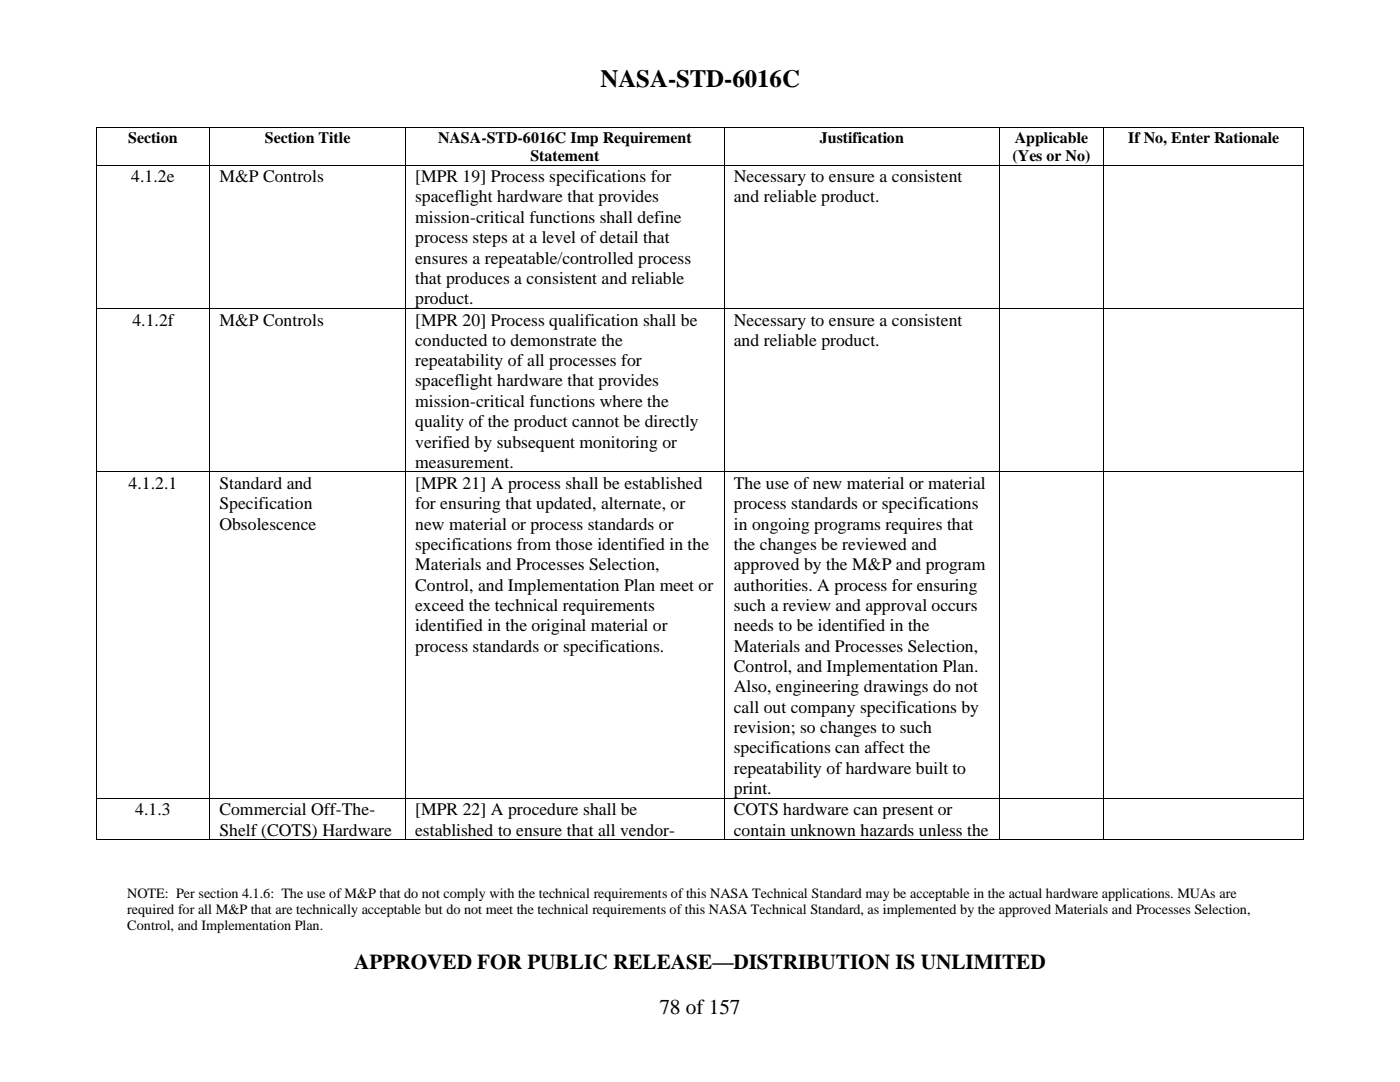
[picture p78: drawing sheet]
<svg xmlns="http://www.w3.org/2000/svg" width="279mm" height="216mm" viewBox="0 0 279 216" stroke-linecap="round" stroke-linejoin="round" font-family="sans-serif">
<defs><g id="words">
<text font-size="5" x="119.8" y="17.3">NASA-STD-6016C</text>
<g font-size="4.2">
<text x="70.7" y="193.4">APPROVED FOR PUBLIC RELEASE—DISTRIBUTION IS UNLIMITED</text>
<text x="131.6" y="202.3">78 of 157</text>
</g>
<g font-size="3.5">
<text x="26.2" y="36.4">4.1.2e</text>
<text x="43.8" y="36.4">M&amp;P Controls</text>
<text x="82.9" y="36.4">[MPR 19] Process specifications for</text>
<text x="82.9" y="40.4">spaceflight hardware that provides</text>
<text x="146.4" y="36.4">Necessary to ensure a consistent</text>
<text x="146.4" y="40.4">and reliable product.</text>
<text x="82.9" y="44.5">mission-critical functions shall define</text>
<text x="82.9" y="48.5">process steps at a level of detail that</text>
<text x="82.9" y="52.6">ensures a repeatable/controlled process</text>
<text x="82.9" y="56.6">that produces a consistent and reliable</text>
<text x="26.4" y="65">4.1.2f</text>
<text x="43.8" y="65">M&amp;P Controls</text>
<text x="82.9" y="60.7">product.</text>
<text x="82.9" y="65">[MPR 20] Process qualification shall be</text>
<text x="146.4" y="65">Necessary to ensure a consistent</text>
<text x="82.9" y="69">conducted to demonstrate the</text>
<text x="146.4" y="69">and reliable product.</text>
<text x="82.9" y="73">repeatability of all processes for</text>
<text x="82.9" y="77.1">spaceflight hardware that provides</text>
<text x="82.9" y="81.2">mission-critical functions where the</text>
<text x="82.9" y="85.2">quality of the product cannot be directly</text>
<text x="82.9" y="89.3">verified by subsequent monitoring or</text>
<text x="82.9" y="93.3">measurement.</text>
<text x="25.7" y="97.6">4.1.2.1</text>
<text x="43.8" y="97.6">Standard and</text>
<text x="43.8" y="101.6">Specification</text>
<text x="82.9" y="97.6">[MPR 21] A process shall be established</text>
<text x="82.9" y="101.6">for ensuring that updated, alternate, or</text>
<text x="146.4" y="97.6">The use of new material or material</text>
<text x="146.4" y="101.6">process standards or specifications</text>
<text x="43.8" y="105.7">Obsolescence</text>
<text x="82.9" y="105.7">new material or process standards or</text>
<text x="146.4" y="105.7">in ongoing programs requires that</text>
<text x="82.9" y="109.8">specifications from those identified in the</text>
<text x="82.9" y="113.8">Materials and Processes Selection,</text>
<text x="146.4" y="109.8">the changes be reviewed and</text>
<text x="146.4" y="113.8">approved by the M&amp;P and program</text>
<text x="82.9" y="117.8">Control, and Implementation Plan meet or</text>
<text x="146.4" y="117.8">authorities. A process for ensuring</text>
<text x="82.9" y="121.9">exceed the technical requirements</text>
<text x="82.9" y="126">identified in the original material or</text>
<text x="146.4" y="121.9">such a review and approval occurs</text>
<text x="146.4" y="126">needs to be identified in the</text>
<text x="82.9" y="130">process standards or specifications.</text>
<text x="146.4" y="130">Materials and Processes Selection,</text>
<text x="146.4" y="134.1">Control, and Implementation Plan.</text>
<text x="146.4" y="138.2">Also, engineering drawings do not</text>
<text x="146.4" y="142.2">call out company specifications by</text>
<text x="146.4" y="146.3">revision; so changes to such</text>
<text x="146.4" y="150.3">specifications can affect the</text>
<text x="146.4" y="154.4">repeatability of hardware built to</text>
<text x="146.4" y="158.4">print.</text>
<text x="27" y="162.7">4.1.3</text>
<text x="43.8" y="162.7">Commercial Off-The-</text>
<text x="43.8" y="166.7">Shelf (COTS) Hardware</text>
<text x="82.9" y="162.7">[MPR 22] A procedure shall be</text>
<text x="82.9" y="166.7">established to ensure that all vendor-</text>
<text x="146.4" y="162.7">COTS hardware can present or</text>
<text x="146.4" y="166.7">contain unknown hazards unless the</text>
</g>
<g font-size="3.2">
<text x="25.6" y="28.5">Section</text>
<text x="52.9" y="28.5">Section Title</text>
<text x="87.4" y="28.5">NASA-STD-6016C Imp Requirement</text>
<text x="163.6" y="28.5">Justification</text>
<text x="202.5" y="28.5">Applicable</text>
<text x="225.2" y="28.5">If No, Enter Rationale</text>
<text x="105.9" y="32.2">Statement</text>
<text x="202.1" y="32.2">(Yes or No)</text>
</g>
<g font-size="2.8">
<text x="25.4" y="179.1">NOTE: Per section 4.1.6: The use of M&amp;P that do not comply with the technical requirements of this NASA Technical Standard may be acceptable in the actual hardware applications. MUAs are</text>
<text x="25.4" y="182.4">required for all M&amp;P that are technically acceptable but do not meet the technical requirements of this NASA Technical Standard, as implemented by the approved Materials and Processes Selection,</text>
<text x="25.4" y="185.6">Control, and Implementation Plan.</text>
</g>
</g></defs>
<g fill="#000">
<path d="M19.1 25.4h.2v.2h-.2z" fill-rule="evenodd"/>
<path d="M19.1 25.4h.2v.2h-.2z" fill-rule="evenodd"/>
<path d="M19.1 32.9h.2v.2h-.2z" fill-rule="evenodd"/>
<path d="M41.8 25.4h.2v.2h-.2z" fill-rule="evenodd"/>
<path d="M41.8 32.9h.2v.2h-.2z" fill-rule="evenodd"/>
<path d="M80.9 25.4h.2v.2h-.2z" fill-rule="evenodd"/>
<path d="M80.9 32.9h.2v.2h-.2z" fill-rule="evenodd"/>
<path d="M144.5 25.4h.1v.2h-.1z" fill-rule="evenodd"/>
<path d="M144.5 32.9h.1v.2h-.1z" fill-rule="evenodd"/>
<path d="M199.3 25.4h.2v.2h-.2z" fill-rule="evenodd"/>
<path d="M199.3 32.9h.2v.2h-.2z" fill-rule="evenodd"/>
<path d="M220.2 25.4h.2v.2h-.2z" fill-rule="evenodd"/>
<path d="M220.2 32.9h.2v.2h-.2z" fill-rule="evenodd"/>
<path d="M260.1 25.4h.2v.2h-.2z" fill-rule="evenodd"/>
<path d="M260.1 25.4h.2v.2h-.2z" fill-rule="evenodd"/>
<path d="M260.1 32.9h.2v.2h-.2z" fill-rule="evenodd"/>
<path d="M19.1 61.5h.2v.2h-.2z" fill-rule="evenodd"/>
<path d="M41.8 61.5h.2v.2h-.2z" fill-rule="evenodd"/>
<path d="M80.9 61.5h.2v.2h-.2z" fill-rule="evenodd"/>
<path d="M144.5 61.5h.1v.2h-.1z" fill-rule="evenodd"/>
<path d="M199.3 61.5h.2v.2h-.2z" fill-rule="evenodd"/>
<path d="M220.2 61.5h.2v.2h-.2z" fill-rule="evenodd"/>
<path d="M260.1 61.5h.2v.2h-.2z" fill-rule="evenodd"/>
<path d="M19.1 94.1h.2v.2h-.2z" fill-rule="evenodd"/>
<path d="M41.8 94.1h.2v.2h-.2z" fill-rule="evenodd"/>
<path d="M80.9 94.1h.2v.2h-.2z" fill-rule="evenodd"/>
<path d="M144.5 94.1h.1v.2h-.1z" fill-rule="evenodd"/>
<path d="M199.3 94.1h.2v.2h-.2z" fill-rule="evenodd"/>
<path d="M220.2 94.1h.2v.2h-.2z" fill-rule="evenodd"/>
<path d="M260.1 94.1h.2v.2h-.2z" fill-rule="evenodd"/>
<path d="M19.1 159.2h.2v.2h-.2z" fill-rule="evenodd"/>
<path d="M41.8 159.2h.2v.2h-.2z" fill-rule="evenodd"/>
<path d="M80.9 159.2h.2v.2h-.2z" fill-rule="evenodd"/>
<path d="M144.5 159.2h.1v.2h-.1z" fill-rule="evenodd"/>
<path d="M199.3 159.2h.2v.2h-.2z" fill-rule="evenodd"/>
<path d="M220.2 159.2h.2v.2h-.2z" fill-rule="evenodd"/>
<path d="M260.1 159.2h.2v.2h-.2z" fill-rule="evenodd"/>
<path d="M19.1 167.5h.2v.2h-.2z" fill-rule="evenodd"/>
<path d="M19.1 167.5h.2v.2h-.2z" fill-rule="evenodd"/>
<path d="M41.8 167.5h.2v.2h-.2z" fill-rule="evenodd"/>
<path d="M80.9 167.5h.2v.2h-.2z" fill-rule="evenodd"/>
<path d="M144.5 167.5h.1v.2h-.1z" fill-rule="evenodd"/>
<path d="M199.3 167.5h.2v.2h-.2z" fill-rule="evenodd"/>
<path d="M220.2 167.5h.2v.2h-.2z" fill-rule="evenodd"/>
<path d="M260.1 167.5h.2v.2h-.2z" fill-rule="evenodd"/>
<path d="M260.1 167.5h.2v.2h-.2z" fill-rule="evenodd"/>
</g>
<g fill="none" stroke="#000" stroke-width=".2">
<path d="M19.2 25.6v7.3M19.2 33.1v28.4M19.3 25.5h22.5M19.3 33h22.5M41.9 25.6v7.3M41.9 33.1v28.4M42 25.5h38.9M42 33h38.9M81 25.6v7.3M81 33.1v28.4M81.1 25.5h63.4M81.1 33h63.4"/>
<path d="M144.5 25.6v7.3M144.5 33.1v28.4M144.6 25.5h54.7M144.6 33h54.7M199.4 25.6v7.3M199.4 33.1v28.4M199.5 25.5h20.7M199.5 33h20.7M220.3 25.6v7.3M220.3 33.1v28.4M220.4 25.5h39.7M220.4 33h39.7"/>
<path d="M260.2 25.6v7.3M260.2 33.1v28.4M19.2 61.7v32.4M19.3 61.6h22.5M41.9 61.7v32.4M42 61.6h38.9M81 61.7v32.4M81.1 61.6h63.4M144.5 61.7v32.4M144.6 61.6h54.7M199.4 61.7v32.4M199.5 61.6h20.7"/>
<path d="M220.3 61.7v32.4M220.4 61.6h39.7M260.2 61.7v32.4M19.2 94.3v64.9M19.3 94.2h22.5M41.9 94.3v64.9M42 94.2h38.9M81 94.3v64.9M81.1 94.2h63.4M144.5 94.3v64.9M144.6 94.2h54.7M199.4 94.3v64.9"/>
<path d="M199.5 94.2h20.7M220.3 94.3v64.9M220.4 94.2h39.7M260.2 94.3v64.9M19.2 159.4v8.1M19.3 159.3h22.5M41.9 159.4v8.1M42 159.3h38.9M81 159.4v8.1M81.1 159.3h63.4M144.5 159.4v8.1M144.6 159.3h54.7"/>
<path d="M199.4 159.4v8.1M199.5 159.3h20.7M220.3 159.4v8.1M220.4 159.3h39.7M260.2 159.4v8.1M19.3 167.6h22.5M42 167.6h38.9M81.1 167.6h63.4M144.6 167.6h54.7M199.5 167.6h20.7M220.4 167.6h39.7"/>
</g>
<use href="#words"/>
</svg>
